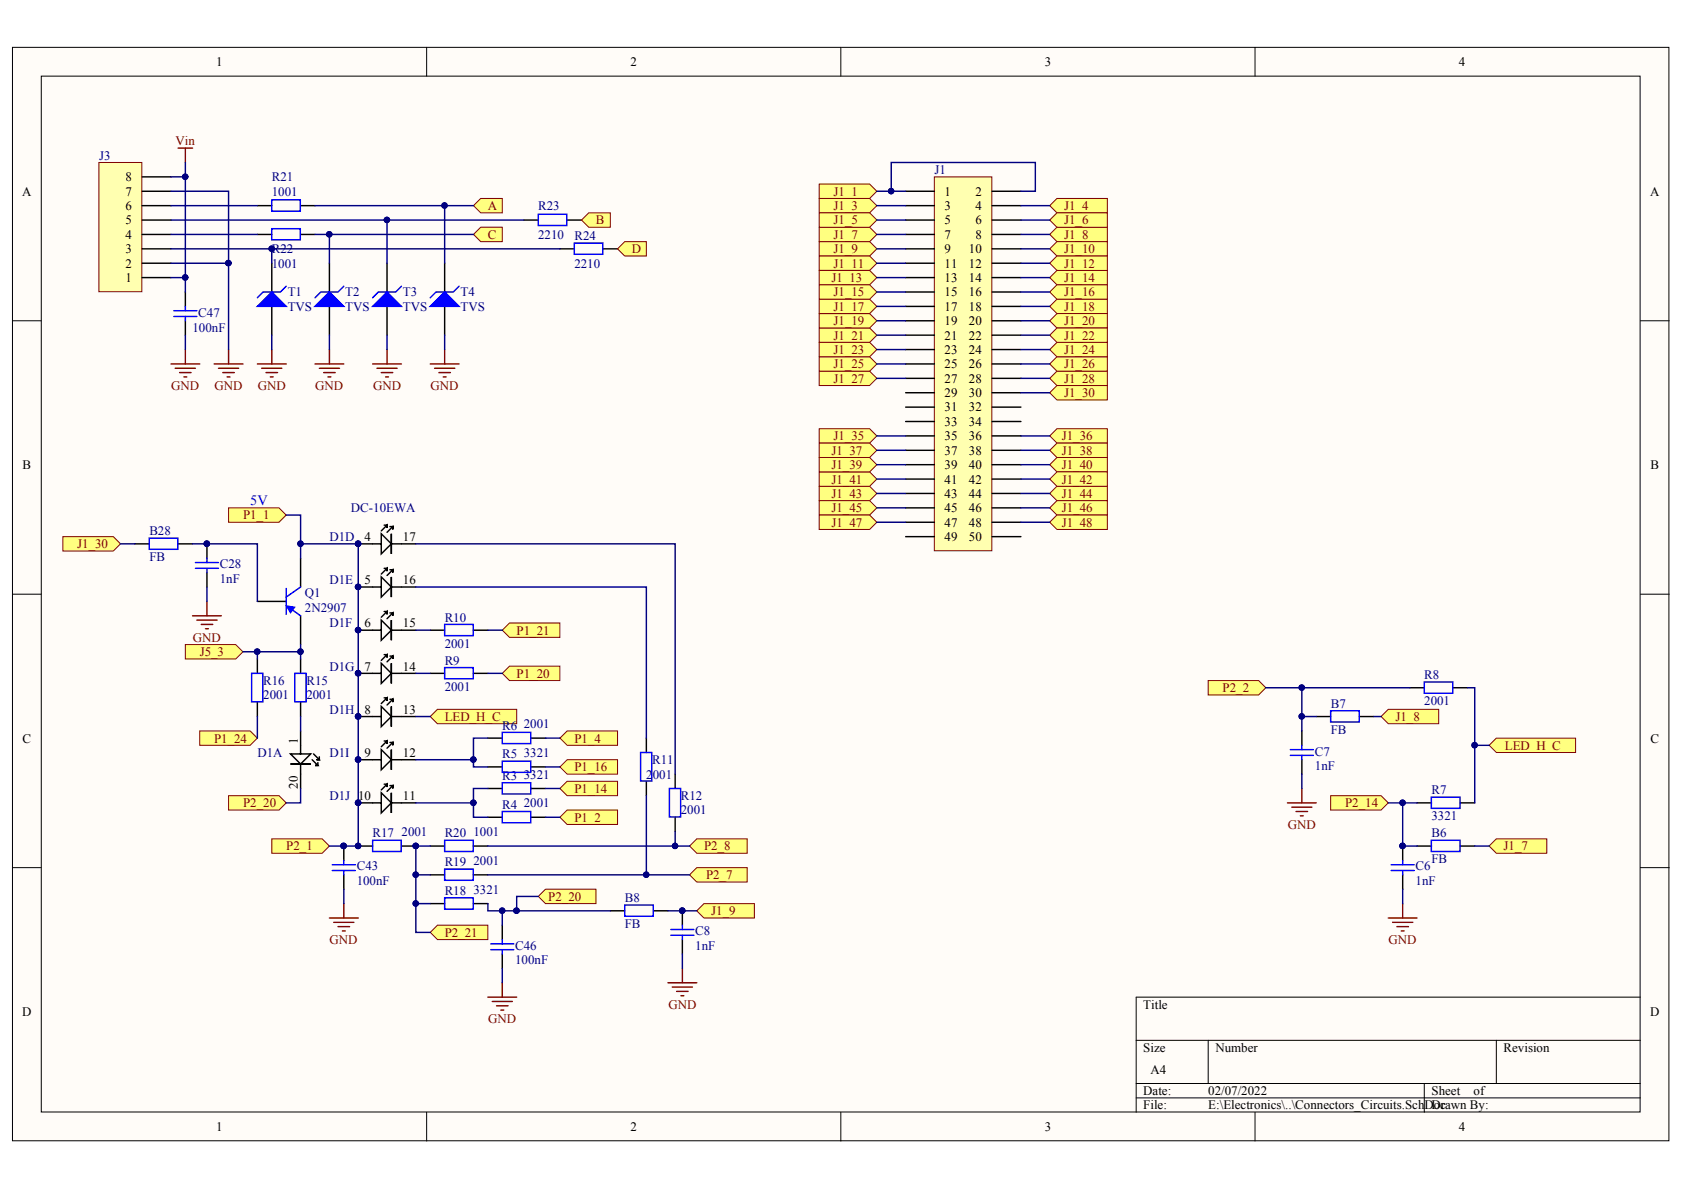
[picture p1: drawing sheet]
<svg xmlns="http://www.w3.org/2000/svg" width="297mm" height="210mm" viewBox="0 0 297 210" stroke-linecap="round" stroke-linejoin="round" font-family="sans-serif">
<defs><g id="words">
<text font-size="2.5" fill="#00f" x="44.1" y="89">5V</text>
<g font-size="2.3">
<text x="38.1" y="11.7">1</text>
<text x="111.2" y="11.7">2</text>
<text x="184.3" y="11.7">3</text>
<text x="257.3" y="11.7">4</text>
<text x="3.9" y="34.5">A</text>
<text x="22.2" y="34.5">7</text>
<text x="22.2" y="32">8</text>
<text x="166.6" y="34.5">1</text>
<text x="172.1" y="34.5">2</text>
<text x="291.1" y="34.5">A</text>
<text x="22.2" y="39.6">5</text>
<text x="22.2" y="37">6</text>
<text x="166.6" y="37">3</text>
<text x="166.6" y="39.6">5</text>
<text x="172.1" y="37">4</text>
<text x="172.1" y="39.6">6</text>
<text x="22.2" y="47.2">2</text>
<text x="22.2" y="44.7">3</text>
<text x="22.2" y="42.1">4</text>
<text x="166.6" y="42.1">7</text>
<text x="166.6" y="44.7">9</text>
<text x="166.6" y="47.2">11</text>
<text x="170.9" y="44.7">10</text>
<text x="170.9" y="47.2">12</text>
<text x="172.1" y="42.1">8</text>
<text x="22.2" y="49.7">1</text>
<text x="166.6" y="49.7">13</text>
<text x="166.6" y="52.3">15</text>
<text x="170.9" y="49.7">14</text>
<text x="170.9" y="52.3">16</text>
<text x="166.6" y="54.8">17</text>
<text x="166.6" y="57.4">19</text>
<text x="166.6" y="59.9">21</text>
<text x="170.9" y="54.8">18</text>
<text x="170.9" y="57.4">20</text>
<text x="170.9" y="59.9">22</text>
<text x="166.6" y="62.4">23</text>
<text x="166.6" y="65">25</text>
<text x="170.9" y="62.4">24</text>
<text x="170.9" y="65">26</text>
<text x="166.6" y="67.5">27</text>
<text x="166.6" y="70">29</text>
<text x="170.9" y="67.5">28</text>
<text x="170.9" y="70">30</text>
<text x="166.6" y="72.6">31</text>
<text x="166.6" y="75.1">33</text>
<text x="166.6" y="77.7">35</text>
<text x="170.9" y="72.6">32</text>
<text x="170.9" y="75.1">34</text>
<text x="170.9" y="77.7">36</text>
<text x="4" y="82.8">B</text>
<text x="166.6" y="80.2">37</text>
<text x="166.6" y="82.8">39</text>
<text x="170.9" y="80.2">38</text>
<text x="170.9" y="82.8">40</text>
<text x="291.1" y="82.8">B</text>
<text x="166.6" y="85.3">41</text>
<text x="166.6" y="87.8">43</text>
<text x="170.9" y="85.3">42</text>
<text x="170.9" y="87.8">44</text>
<text x="64.3" y="95.4">4</text>
<text x="71.1" y="95.4">17</text>
<text x="166.6" y="90.4">45</text>
<text x="166.6" y="92.9">47</text>
<text x="166.6" y="95.4">49</text>
<text x="170.9" y="90.4">46</text>
<text x="170.9" y="92.9">48</text>
<text x="170.9" y="95.4">50</text>
<text x="64.3" y="103.1">5</text>
<text x="71.1" y="103.1">16</text>
<text x="64.3" y="110.7">6</text>
<text x="71.1" y="110.7">15</text>
<text x="64.3" y="118.3">7</text>
<text x="71.1" y="118.3">14</text>
<text x="64.3" y="125.9">8</text>
<text x="71.1" y="125.9">13</text>
<text x="4" y="131">C</text>
<text x="52.5" y="131.2" transform="rotate(-90 52.5 131.2)">1</text>
<text x="291.1" y="131">C</text>
<text x="64.3" y="133.5">9</text>
<text x="71.1" y="133.5">12</text>
<text x="52.5" y="139.1" transform="rotate(-90 52.5 139.1)">20</text>
<text x="71.1" y="141.1">11</text>
<text x="3.9" y="179.2">D</text>
<text x="201.7" y="177.9">Title</text>
<text x="291.1" y="179.2">D</text>
<text x="201.7" y="185.6">Size</text>
<text x="214.4" y="185.6">Number</text>
<text x="265.2" y="185.6">Revision</text>
<text x="202.9" y="189.4">A4</text>
<text x="201.7" y="193.2">Date:</text>
<text x="201.7" y="195.7">File:</text>
<text x="213.1" y="193.2">02/07/2022</text>
<text x="213.1" y="195.7">E:\Electronics\..\Connectors_Circuits.SchDoc</text>
<text x="252.5" y="193.2">Sheet</text>
<text x="252.5" y="195.7">Drawn By:</text>
<text x="259.9" y="193.2">of</text>
<text x="38.1" y="199.5">1</text>
<text x="111.2" y="199.5">2</text>
<text x="184.3" y="199.5">3</text>
<text x="257.3" y="199.5">4</text>
</g>
<g font-size="2.3" fill="#000080">
<text x="17.5" y="28.2">J3</text>
<text x="48" y="34.5">1001</text>
<text x="48" y="32">R21</text>
<text x="164.8" y="30.7">J1</text>
<text x="94.9" y="37">R23</text>
<text x="48" y="47.2">1001</text>
<text x="48" y="44.7">R22</text>
<text x="94.9" y="42.1">2210</text>
<text x="101.3" y="47.2">2210</text>
<text x="101.3" y="42.4">R24</text>
<text x="50.7" y="52.3">T1</text>
<text x="60.9" y="52.3">T2</text>
<text x="71.1" y="52.3">T3</text>
<text x="81.2" y="52.3">T4</text>
<text x="34" y="58.6">100nF</text>
<text x="35" y="55.8">C47</text>
<text x="50.7" y="54.8">TVS</text>
<text x="60.9" y="54.8">TVS</text>
<text x="71.1" y="54.8">TVS</text>
<text x="81.2" y="54.8">TVS</text>
<text x="26.3" y="94.4">B28</text>
<text x="58.1" y="95.4">D1D</text>
<text x="61.9" y="90.4">DC-10EWA</text>
<text x="26.3" y="99">FB</text>
<text x="38.8" y="100.2">C28</text>
<text x="38.8" y="102.8">1nF</text>
<text x="53.8" y="105.3">Q1</text>
<text x="53.8" y="107.9">2N2907</text>
<text x="58.1" y="103.1">D1E</text>
<text x="58.1" y="110.7">D1F</text>
<text x="78.4" y="109.7">R10</text>
<text x="58.1" y="118.3">D1G</text>
<text x="78.4" y="117.3">R9</text>
<text x="78.4" y="114.2">2001</text>
<text x="251.2" y="119.8">R8</text>
<text x="46.4" y="123.3">2001</text>
<text x="46.4" y="120.8">R16</text>
<text x="54" y="123.3">2001</text>
<text x="54" y="120.8">R15</text>
<text x="58.1" y="125.9">D1H</text>
<text x="78.4" y="121.8">2001</text>
<text x="234.7" y="124.9">B7</text>
<text x="251.2" y="124.4">2001</text>
<text x="88.6" y="128.7">R6</text>
<text x="92.4" y="128.4">2001</text>
<text x="234.7" y="129.5">FB</text>
<text x="45.4" y="133.5">D1A</text>
<text x="58.1" y="133.5">D1I</text>
<text x="88.6" y="137.6">R3</text>
<text x="88.6" y="133.8">R5</text>
<text x="92.4" y="137.3">3321</text>
<text x="92.4" y="133.5">3321</text>
<text x="114" y="137.3">2001</text>
<text x="115" y="134.8">R11</text>
<text x="231.9" y="135.8">1nF</text>
<text x="231.9" y="133.3">C7</text>
<text x="58.1" y="141.1">D1J 10</text>
<text x="88.6" y="142.6">R4</text>
<text x="92.4" y="142.4">2001</text>
<text x="120.1" y="143.7">2001</text>
<text x="120.1" y="141.1">R12</text>
<text x="252.5" y="140.1">R7</text>
<text x="65.7" y="147.7">R17</text>
<text x="70.8" y="147.5">2001</text>
<text x="78.4" y="147.7">R20</text>
<text x="83.5" y="147.5">1001</text>
<text x="252.5" y="144.7">3321</text>
<text x="252.5" y="147.7">B6</text>
<text x="62.9" y="153.5">C43</text>
<text x="78.4" y="152.8">R19</text>
<text x="83.5" y="152.5">2001</text>
<text x="249.7" y="153.5">C6</text>
<text x="252.5" y="152.3">FB</text>
<text x="62.9" y="156.1">100nF</text>
<text x="78.4" y="157.9">R18</text>
<text x="83.5" y="157.6">3321</text>
<text x="110.2" y="159.2">B8</text>
<text x="249.7" y="156.1">1nF</text>
<text x="90.9" y="167.5">C46</text>
<text x="110.2" y="163.7">FB</text>
<text x="122.6" y="167.5">1nF</text>
<text x="122.6" y="165">C8</text>
<text x="90.9" y="170.1">100nF</text>
</g>
<g font-size="2.3" fill="#800000">
<text x="31" y="25.6">Vin</text>
<text x="147" y="34.5">J1_1</text>
<text x="86.1" y="37">A</text>
<text x="105.1" y="39.6">B</text>
<text x="147" y="37">J1_3</text>
<text x="147" y="39.6">J1_5</text>
<text x="187.7" y="37">J1_4</text>
<text x="187.7" y="39.6">J1_6</text>
<text x="86.1" y="42.1">C</text>
<text x="111.5" y="44.7">D</text>
<text x="147" y="44.7">J1_9</text>
<text x="147" y="42.1">J1_7</text>
<text x="147" y="47.2">J1_11</text>
<text x="187.7" y="42.1">J1_8</text>
<text x="187.7" y="44.7">J1_10</text>
<text x="187.7" y="47.2">J1_12</text>
<text x="146.6" y="49.7">J1_13</text>
<text x="147" y="52.3">J1_15</text>
<text x="187.7" y="49.7">J1_14</text>
<text x="187.7" y="52.3">J1_16</text>
<text x="147" y="59.9">J1_21</text>
<text x="147" y="57.4">J1_19</text>
<text x="147" y="54.8">J1_17</text>
<text x="187.7" y="54.8">J1_18</text>
<text x="187.7" y="57.4">J1_20</text>
<text x="187.7" y="59.9">J1_22</text>
<text x="147" y="65">J1_25</text>
<text x="147" y="62.4">J1_23</text>
<text x="187.7" y="65">J1_26</text>
<text x="187.7" y="62.4">J1_24</text>
<text x="30.2" y="68.8">GND</text>
<text x="37.8" y="68.8">GND</text>
<text x="45.5" y="68.8">GND</text>
<text x="55.6" y="68.8">GND</text>
<text x="65.8" y="68.8">GND</text>
<text x="75.9" y="68.8">GND</text>
<text x="147" y="67.5">J1_27</text>
<text x="187.7" y="67.5">J1_28</text>
<text x="187.7" y="70">J1_30</text>
<text x="147" y="77.7">J1_35</text>
<text x="187.3" y="77.7">J1_36</text>
<text x="146.6" y="80.2">J1_37</text>
<text x="146.6" y="82.8">J1_39</text>
<text x="187.3" y="82.8">J1_40</text>
<text x="187.3" y="80.2">J1_38</text>
<text x="146.6" y="87.8">J1_43</text>
<text x="146.6" y="85.3">J1_41</text>
<text x="187.3" y="87.8">J1_44</text>
<text x="187.3" y="85.3">J1_42</text>
<text x="42.9" y="91.6">P1_1</text>
<text x="146.6" y="90.4">J1_45</text>
<text x="146.6" y="92.9">J1_47</text>
<text x="187.3" y="90.4">J1_46</text>
<text x="187.3" y="92.9">J1_48</text>
<text x="13.6" y="96.7">J1_30</text>
<text x="34" y="113.2">GND</text>
<text x="91.1" y="111.9">P1_21</text>
<text x="35.2" y="115.7">J5_3</text>
<text x="91.1" y="119.5">P1_20</text>
<text x="215.7" y="122.1">P2_2</text>
<text x="37.8" y="131">P1_24</text>
<text x="78.4" y="127.1">LED_H_C</text>
<text x="101.3" y="131">P1_4</text>
<text x="246.1" y="127.1">J1_8</text>
<text x="101.3" y="136.1">P1_16</text>
<text x="265.4" y="132.3">LED_H_C</text>
<text x="42.9" y="142.4">P2_20</text>
<text x="101.3" y="139.9">P1_14</text>
<text x="237.3" y="142.4">P2_14</text>
<text x="50.5" y="150">P2_1</text>
<text x="101.3" y="144.9">P1_2</text>
<text x="124.2" y="150">P2_8</text>
<text x="227.2" y="146.2">GND</text>
<text x="265.2" y="150">J1_7</text>
<text x="124.5" y="155.1">P2_7</text>
<text x="96.7" y="158.9">P2_20</text>
<text x="125.5" y="161.4">J1_9</text>
<text x="58.1" y="166.5">GND</text>
<text x="78.4" y="165.2">P2_21</text>
<text x="244.9" y="166.5">GND</text>
<text x="117.9" y="177.9">GND</text>
<text x="86.1" y="180.4">GND</text>
</g>
</g></defs>
<g fill="#fffcf8" stroke="#000" stroke-width=".18">
<path d="M2.2 8.4h292.2v192.8h-292.2z"/>
<path d="M7.3 13.4h282v182.7h-282z"/>
</g>
<g fill="none" stroke="#000" stroke-width=".18">
<path d="M75.3 8.4v5M148.3 8.4v5M221.4 8.4v5M2.2 56.6h5.1M289.3 56.6h5.1M2.2 104.8h5.1M289.3 104.8h5.1M2.2 153h5.1M289.3 153h5.1M289.3 175.9h-88.9v20.3M75.3 196.2v5.1M148.3 196.2v5.1"/>
<path d="M200.4 183.5h88.9M200.4 191.1h88.9M200.4 193.7h88.9M213.1 183.5v7.6M221.4 196.2v5.1M251.2 191.1v5.1M263.9 183.5v7.6"/>
</g>
<path d="M17.4 28.7h7.6v22.8h-7.6z" fill="#ffffb0" stroke="#800000" stroke-width=".18"/>
<g fill="none" stroke="#000" stroke-width=".25">
<path d="M25.1 38.8h5.1M25.1 36.3h5.1M25.1 33.7h5.1M25.1 31.2h5.1M45.4 36.3h2.5M53 36.3h2.6M92.4 38.8h2.6M100 38.8h2.6M25.1 49h5.1M25.1 46.4h5.1M25.1 43.9h5.1M25.1 41.4h5.1"/>
<path d="M45.4 41.4h2.5M47.9 46.4v5.1M47.9 54v5.1M53 41.4h2.6M58.1 46.4v5.1M58.1 54v5.1M68.3 46.4v5.1M68.3 54v5.1M78.4 46.4v5.1M78.4 54v5.1M98.8 43.9h2.5M106.4 43.9h2.5"/>
</g>
<g fill="none" stroke="#800000" stroke-width=".25">
<path d="M31.4 26.1h2.6M32.7 26.1v2.6M37.8 64.2h5.1M38.5 65h3.6M39.3 65.7h2M40.1 66.5h.5M40.3 61.7v2.5M45.4 64.2h5.1M46.2 65h3.5M46.9 65.7h2.1M47.7 66.5h.5M47.9 61.7v2.5"/>
<path d="M55.6 64.2h5M56.3 65h3.6M57.1 65.7h2M57.8 66.5h.6M58.1 61.7v2.5M65.7 64.2h5.1M66.5 65h3.5M67.3 65.7h2M68 66.5h.5M68.3 61.7v2.5M75.9 64.2h5.1M76.7 65h3.5"/>
<path d="M77.4 65.7h2M78.2 66.5h.5M78.4 61.7v2.5"/>
</g>
<g fill="#00f" stroke="#00f" stroke-width=".25">
<path d="M45.4 54l2.5-2.5 2.6 2.5z"/>
<path d="M55.6 54l2.5-2.5 2.5 2.5z"/>
<path d="M65.7 54l2.6-2.5 2.5 2.5z"/>
<path d="M75.9 54l2.5-2.5 2.6 2.5z"/>
</g>
<path d="M47.9 35.3h5.1v1.9h-5.1zM95 37.8h5v2h-5zM47.9 40.3h5.1v2h-5.1zM50.5 50.5l-1 1h-3.1l-1 1M60.6 50.5l-1 1h-3l-1 1M70.8 50.5l-1 1h-3.1l-1 1M81 50.5l-1 1h-3.1l-1 1M101.3 42.9h5v2h-5z" fill="none" stroke="#00f" stroke-width=".25"/>
<g fill="#ffff80" stroke="#800000" stroke-width=".18">
<path d="M83.5 36.3l1.3-1.3h3.8v2.5h-3.8z" fill-rule="evenodd"/>
<path d="M102.6 38.8l1.2-1.3h3.9v2.6h-3.9z" fill-rule="evenodd"/>
<path d="M83.5 41.4l1.3-1.3h3.8v2.5h-3.8z" fill-rule="evenodd"/>
<path d="M108.9 43.9l1.3-1.3h3.8v2.6h-3.8z" fill-rule="evenodd"/>
</g>
<g fill="none" stroke="#000" stroke-width=".25">
<path d="M32.7 51.5v2.5M32.7 56.6v2.5M53 98.5v5M63.2 95.9h4.1v-1.7l1.7 1.7-1.7 1.8v-1.8M67.8 92.6h.5v.5v-.5l-1 1M68.8 92.9h.5v.5v-.5l-1 1M69 95.9v-1.7v3.5v-1.8h4.4M45.4 106.1h5.1M53 108.6v5.1M63.2 103.5h4.1v-1.7l1.7 1.7-1.7 1.8v-1.8M63.2 111.2h4.1v-1.8l1.7 1.8-1.7 1.7v-1.7M63.2 118.8h4.1v-1.8l1.7 1.8-1.7 1.8v-1.8"/>
<path d="M67.8 100.2h.5v.6v-.6l-1 1.1M67.8 107.9h.5v.5v-.5l-1 1M67.8 115.5h.5v.5v-.5l-1 1M68.8 100.5h.5v.5v-.5l-1 1M68.8 108.1h.5v.5v-.5l-1 1M68.8 115.7h.5v.5v-.5l-1 1M69 103.5v-1.7v3.5v-1.8h4.4M69 111.2v-1.8v3.5v-1.7h4.4M69 118.8v-1.8v3.6v-1.8h4.4M53 128.9v4.1h1.8l-1.8 1.8-1.8-1.8h1.8M53 134.8h1.8h-3.6h1.8v4.3M55.1 134l1 1h-.5h.5v-.5"/>
<path d="M55.3 133l1 1h-.5h.5v-.5M63.2 126.4h4.1v-1.8l1.7 1.8-1.7 1.8v-1.8M63.2 134h4.1v-1.8l1.7 1.8-1.7 1.8v-1.8M67.8 123.1h.5v.5v-.5l-1 1M67.8 130.7h.5v.5v-.5l-1 1M67.8 138.3h.5v.5v-.5l-1 1M68.8 123.3h.5v.6v-.6l-1 1.1M68.8 131h.5v.5v-.5l-1 1M68.8 138.6h.5v.5v-.5l-1 1M69 126.4v-1.8v3.6v-1.8h4.4M69 134v-1.8v3.6v-1.8h4.4M63.2 141.6h4.1v-1.8l1.7 1.8-1.7 1.8v-1.8"/>
<path d="M69 141.6v-1.8v3.6v-1.8h4.4"/>
</g>
<g fill="#000080" stroke="#000080" stroke-width=".18">
<circle cx="63.2" cy="95.9" r=".48"/>
<circle cx="63.2" cy="103.5" r=".48"/>
<circle cx="63.2" cy="111.1" r=".48"/>
<circle cx="63.2" cy="118.7" r=".48"/>
<circle cx="63.2" cy="126.4" r=".48"/>
<circle cx="63.2" cy="134" r=".48"/>
<circle cx="63.2" cy="141.6" r=".48"/>
</g>
<path d="M30.7 54.8h4M30.7 55.8h4M32.7 54v.8M32.7 55.8v.8M50.5 103.8v4.6M51.2 107.4l1.8 1.2M53 103.5l-2.5 1.8" fill="none" stroke="#00f" stroke-width=".25"/>
<path d="M30.2 64.2h5M30.9 65h3.6M31.7 65.7h2M32.4 66.5h.5M32.7 61.7v2.5" fill="none" stroke="#800000" stroke-width=".25"/>
<path d="M50.5 106.8l1.5 .3-.8 1z" fill="#00f" stroke="#00f" stroke-width=".18"/>
<path d="M40.3 89.6h8.9l1.3 1.3-1.3 1.2h-8.9z" fill-rule="evenodd" fill="#ffff80" stroke="#800000" stroke-width=".18"/>
<path d="M63.2 149.2h2.5M70.8 149.2h2.6M75.9 149.2h2.5M75.9 154.3h2.5M83.5 149.2h2.6M83.5 154.3h2.6" fill="none" stroke="#000" stroke-width=".25"/>
<g fill="#000080" stroke="#000080" stroke-width=".18">
<circle cx="73.3" cy="149.2" r=".48"/>
<circle cx="63.2" cy="149.2" r=".48"/>
</g>
<path d="M65.7 148.2h5.1v2h-5.1zM78.4 153.3h5.1v2h-5.1zM78.4 148.2h5.1v2h-5.1z" fill="none" stroke="#00f" stroke-width=".25"/>
<g fill="#ffff80" stroke="#800000" stroke-width=".18">
<path d="M75.9 164.5l1.3-1.3h8.9v2.5h-8.9z" fill-rule="evenodd"/>
<path d="M121.6 149.2l1.3-1.2h8.9v2.5h-8.9z" fill-rule="evenodd"/>
</g>
<path d="M119.1 136.5v2.6M119.1 144.2v2.5" fill="none" stroke="#000" stroke-width=".25"/>
<path d="M118.1 139.1h2v5h-2z" fill="none" stroke="#00f" stroke-width=".25"/>
<path d="M121.6 154.3l1.3-1.3h8.9v2.6h-8.9z" fill-rule="evenodd" fill="#ffff80" stroke="#800000" stroke-width=".18"/>
<path d="M114 130.2v2.5M114 137.8v2.5M75.9 159.4h2.5M83.5 159.4h2.6" fill="none" stroke="#000" stroke-width=".25"/>
<path d="M113 132.7h2v5.1h-2zM78.4 158.4h5.1v2h-5.1z" fill="none" stroke="#00f" stroke-width=".25"/>
<path d="M95 158.1l1.2-1.3h8.9v2.6h-8.9z" fill-rule="evenodd" fill="#ffff80" stroke="#800000" stroke-width=".18"/>
<path d="M23.8 95.9h2.5M31.4 95.9h2.6M36.5 95.9v2.6M36.5 101v2.5M88.6 163.2v2.5M88.6 168.3v2.5" fill="none" stroke="#000" stroke-width=".25"/>
<path d="M26.3 94.9h5.1v2h-5.1zM34.5 99.2h4M36.5 98.5v.7M34.5 100.2h4M36.5 100.2v.8M86.6 166.5h4M86.6 167.5h4M88.6 165.7v.8M88.6 167.5v.8" fill="none" stroke="#00f" stroke-width=".25"/>
<path d="M34 108.6h5M34.7 109.4h3.6M35.5 110.1h2M36.3 110.9h.5M36.5 106.1v2.5M86.1 175.9h5M86.8 176.6h3.6M87.6 177.4h2M88.3 178.2h.6M88.6 173.3v2.6" fill="none" stroke="#800000" stroke-width=".25"/>
<circle cx="36.5" cy="95.9" r=".48" fill="#000080" stroke="#000080" stroke-width=".18"/>
<path d="M11.1 94.7h8.9l1.3 1.2-1.3 1.3h-8.9z" fill-rule="evenodd" fill="#ffff80" stroke="#800000" stroke-width=".18"/>
<path d="M53 116.2v2.6M53 123.9v2.5" fill="none" stroke="#000" stroke-width=".25"/>
<path d="M52 118.8h2v5h-2z" fill="none" stroke="#00f" stroke-width=".25"/>
<path d="M40.3 140.3h8.9l1.3 1.3-1.3 1.3h-8.9z" fill-rule="evenodd" fill="#ffff80" stroke="#800000" stroke-width=".18"/>
<path d="M107.7 160.7h2.5M115.3 160.7h2.5M120.4 160.7v2.5M120.4 165.7v2.6" fill="none" stroke="#000" stroke-width=".25"/>
<circle cx="120.3" cy="160.6" r=".48" fill="#000080" stroke="#000080" stroke-width=".18"/>
<path d="M110.2 159.6h5v2h-5zM118.3 165h4.1M118.3 164h4.1M120.4 163.2v.8M120.4 165v.7" fill="none" stroke="#00f" stroke-width=".25"/>
<path d="M117.8 173.3h5.1M118.6 174.1h3.5M119.3 174.9h2.1M120.1 175.6h.5M120.4 170.8v2.5" fill="none" stroke="#800000" stroke-width=".25"/>
<path d="M122.9 160.7l1.3-1.3h8.9v2.5h-8.9z" fill-rule="evenodd" fill="#ffff80" stroke="#800000" stroke-width=".18"/>
<path d="M60.6 149.2v2.6M60.6 154.3v2.5" fill="none" stroke="#000" stroke-width=".25"/>
<circle cx="60.6" cy="149.2" r=".49" fill="#000080" stroke="#000080" stroke-width=".18"/>
<path d="M58.6 153.5h4.1M58.6 152.5h4.1M60.6 151.8v.7M60.6 153.5v.8" fill="none" stroke="#00f" stroke-width=".25"/>
<path d="M47.9 148h8.9l1.3 1.2-1.3 1.3h-8.9z" fill-rule="evenodd" fill="#ffff80" stroke="#800000" stroke-width=".18"/>
<path d="M60.6 159.4v2.5M58.1 161.9h5.1M58.9 162.7h3.5M59.6 163.4h2.1M60.4 164.2h.5" fill="none" stroke="#800000" stroke-width=".25"/>
<path d="M248.7 121.3h2.5M256.3 121.3h2.6" fill="none" stroke="#000" stroke-width=".25"/>
<path d="M251.2 120.3h5.1v2h-5.1z" fill="none" stroke="#00f" stroke-width=".25"/>
<path d="M213.1 120h8.9l1.3 1.3-1.3 1.3h-8.9z" fill-rule="evenodd" fill="#ffff80" stroke="#800000" stroke-width=".18"/>
<path d="M250 141.6h2.5M257.6 141.6h2.5" fill="none" stroke="#000" stroke-width=".25"/>
<path d="M252.5 140.6h5v2h-5z" fill="none" stroke="#00f" stroke-width=".25"/>
<path d="M234.7 140.3h8.9l1.3 1.3-1.3 1.3h-8.9z" fill-rule="evenodd" fill="#ffff80" stroke="#800000" stroke-width=".18"/>
<path d="M247.4 149.2v2.6M247.4 154.3v2.5M250 149.2h2.5M257.6 149.2h2.5" fill="none" stroke="#000" stroke-width=".25"/>
<circle cx="247.4" cy="149.2" r=".48" fill="#000080" stroke="#000080" stroke-width=".18"/>
<path d="M245.4 153.5h4.1M245.4 152.5h4.1M247.4 151.8v.7M247.4 153.5v.8M252.5 148.2h5v2h-5z" fill="none" stroke="#00f" stroke-width=".25"/>
<path d="M247.4 159.4v2.5M244.9 161.9h5.1M245.6 162.7h3.6M246.4 163.4h2M247.2 164.2h.5" fill="none" stroke="#800000" stroke-width=".25"/>
<g fill="#ffff80" stroke="#800000" stroke-width=".18">
<path d="M262.7 149.2l1.2-1.2h8.9v2.5h-8.9z" fill-rule="evenodd"/>
<path d="M75.9 126.4l1.3-1.3h13.9v2.6h-13.9z" fill-rule="evenodd"/>
<path d="M262.7 131.5l1.2-1.3h14v2.5h-14z" fill-rule="evenodd"/>
</g>
<path d="M229.6 128.9v2.6M229.6 134v2.5M232.2 126.4h2.5M239.8 126.4h2.5" fill="none" stroke="#000" stroke-width=".25"/>
<path d="M227.6 133.2h4.1M227.6 132.2h4.1M229.6 131.5v.7M229.6 133.2v.8M234.7 125.4h5v2h-5z" fill="none" stroke="#00f" stroke-width=".25"/>
<path d="M229.6 139.1v2.5M227.1 141.6h5.1M227.9 142.4h3.5M228.6 143.1h2M229.4 143.9h.5" fill="none" stroke="#800000" stroke-width=".25"/>
<path d="M243.6 126.4l1.3-1.3h8.9v2.6h-8.9z" fill-rule="evenodd" fill="#ffff80" stroke="#800000" stroke-width=".18"/>
<path d="M86.1 139.1h2.5M93.7 139.1h2.5M86.1 144.2h2.5M93.7 144.2h2.5" fill="none" stroke="#000" stroke-width=".25"/>
<path d="M88.6 138.1h5v1.9h-5zM88.6 143.1h5v2h-5z" fill="none" stroke="#00f" stroke-width=".25"/>
<path d="M98.8 144.2l1.2-1.3h8.9v2.5h-8.9z" fill-rule="evenodd" fill="#ffff80" stroke="#800000" stroke-width=".18"/>
<path d="M86.1 130.2h2.5M93.7 130.2h2.5" fill="none" stroke="#000" stroke-width=".25"/>
<path d="M88.6 129.2h5v2h-5z" fill="none" stroke="#00f" stroke-width=".25"/>
<path d="M98.8 139.1l1.2-1.3h8.9v2.5h-8.9z" fill-rule="evenodd" fill="#ffff80" stroke="#800000" stroke-width=".18"/>
<path d="M86.1 135.3h2.5M93.7 135.3h2.5" fill="none" stroke="#000" stroke-width=".25"/>
<path d="M88.6 134.3h5v1.9h-5z" fill="none" stroke="#00f" stroke-width=".25"/>
<g fill="#ffff80" stroke="#800000" stroke-width=".18">
<path d="M98.8 130.2l1.2-1.3h8.9v2.6h-8.9z" fill-rule="evenodd"/>
<path d="M98.8 135.3l1.2-1.3h8.9v2.5h-8.9z" fill-rule="evenodd"/>
</g>
<path d="M75.9 118.8h2.5M83.5 118.8h2.6" fill="none" stroke="#000" stroke-width=".25"/>
<path d="M78.4 117.8h5.1v1.9h-5.1z" fill="none" stroke="#00f" stroke-width=".25"/>
<g fill="#ffff80" stroke="#800000" stroke-width=".18">
<path d="M88.6 118.8l1.3-1.3h8.9v2.5h-8.9z" fill-rule="evenodd"/>
<path d="M88.6 111.2l1.3-1.3h8.9v2.5h-8.9z" fill-rule="evenodd"/>
</g>
<path d="M45.4 116.2v2.6M75.9 111.2h2.5M83.5 111.2h2.6M45.4 123.9v2.5" fill="none" stroke="#000" stroke-width=".25"/>
<path d="M44.4 118.8h2v5h-2zM78.4 110.1h5.1v2h-5.1z" fill="none" stroke="#00f" stroke-width=".25"/>
<g fill="#ffff80" stroke="#800000" stroke-width=".18">
<path d="M35.2 128.9h8.9l1.3 1.3-1.3 1.3h-8.9z" fill-rule="evenodd"/>
<path d="M32.7 113.7h8.9l1.3 1.3-1.3 1.2h-8.9z" fill-rule="evenodd"/>
</g>
<g fill="none" stroke="#000080" stroke-width=".25">
<path d="M30.2 33.7h10.1v12.7h-10.1M30.2 38.8h38.1v7.6M30.2 36.3h15.2M32.7 28.7v2.5h-2.5M32.7 31.2v17.8h-2.5M55.6 36.3h22.8v10.1M68.3 38.8h24.1M78.4 36.3h5.1M30.2 43.9h17.7v2.5M30.2 41.4h15.2M32.7 49v2.5M32.7 59.1v2.6"/>
<path d="M40.3 46.4v15.3M47.9 59.1v2.6M47.9 43.9h50.9M55.6 41.4h2.5v5M58.1 59.1v2.6M58.1 41.4h25.4M68.3 59.1v2.6M78.4 59.1v2.6M21.3 95.9h2.5M34 95.9h11.4v10.2M50.5 90.9h2.5v7.6M53 95.9h10.2v53.3h-5.1"/>
<path d="M73.4 95.9h45.7v40.6M36.5 103.5v2.6M42.9 115h2.5M53 113.7v2.5M53 115h-7.6v1.2M73.4 103.5h40.6v26.7M73.4 118.8h2.5M73.4 111.2h2.5M86.1 118.8h2.5M86.1 111.2h2.5M45.4 126.4v3.8M53 139.1v2.5h-2.5"/>
<path d="M53 126.4v2.5M73.4 126.4h2.5M73.4 134h10.1M86.1 139.1h-2.6v5.1h2.6M86.1 130.2h-2.6v5.1h2.6M96.2 139.1h2.6M96.2 130.2h2.6M96.2 135.3h2.6M223.3 121.3h25.4M229.6 121.3v5.1M229.6 136.5v2.6M232.2 126.4h-2.6v2.5"/>
<path d="M242.3 126.4h1.3M258.9 121.3h1.2v20.3M260.1 131.5h2.6M60.6 156.8v2.6M73.4 154.3v5.1h2.5M73.4 159.4v5.1h2.5M73.4 141.6h10.1M75.9 149.2h-2.5v5.1h2.5M86.1 149.2h35.5M86.1 154.3h35.5M86.1 159.4v1.3h21.6M95 158.1h-3.9v2.6"/>
<path d="M96.2 144.2h2.6M114 140.3v14M119.1 146.7v2.5M244.9 141.6h5.1M247.4 141.6v7.6h2.6M247.4 156.8v2.6M260.1 149.2h2.6M88.6 160.7v2.5M88.6 170.8v2.5M117.8 160.7h5.1M120.4 168.3v2.5"/>
</g>
<g fill="#000080" stroke="#000080" stroke-width=".18">
<circle cx="32.7" cy="31.2" r=".48"/>
<circle cx="32.7" cy="48.9" r=".48"/>
<circle cx="40.3" cy="46.4" r=".49"/>
<circle cx="47.9" cy="43.9" r=".48"/>
<circle cx="68.2" cy="38.8" r=".48"/>
<circle cx="58.1" cy="41.3" r=".48"/>
<circle cx="78.4" cy="36.2" r=".48"/>
<circle cx="53" cy="95.9" r=".48"/>
<circle cx="73.3" cy="154.3" r=".48"/>
<circle cx="73.3" cy="149.2" r=".48"/>
<circle cx="73.3" cy="159.4" r=".48"/>
<circle cx="119.1" cy="149.2" r=".48"/>
<circle cx="114" cy="154.3" r=".48"/>
<circle cx="88.6" cy="160.6" r=".48"/>
<circle cx="53" cy="114.9" r=".48"/>
<circle cx="120.3" cy="160.6" r=".48"/>
<circle cx="60.6" cy="149.2" r=".49"/>
<circle cx="63.2" cy="149.2" r=".48"/>
<circle cx="63.2" cy="141.6" r=".48"/>
<circle cx="63.2" cy="134" r=".48"/>
<circle cx="63.2" cy="126.4" r=".48"/>
<circle cx="63.2" cy="118.7" r=".48"/>
<circle cx="63.2" cy="111.1" r=".48"/>
<circle cx="63.2" cy="103.5" r=".48"/>
<circle cx="63.2" cy="95.9" r=".48"/>
<circle cx="229.6" cy="121.3" r=".48"/>
<circle cx="247.4" cy="141.6" r=".48"/>
<circle cx="247.4" cy="149.2" r=".48"/>
<circle cx="260.1" cy="131.4" r=".48"/>
<circle cx="91.1" cy="160.6" r=".49"/>
<circle cx="229.6" cy="126.4" r=".48"/>
<circle cx="83.5" cy="141.6" r=".48"/>
<circle cx="83.5" cy="134" r=".48"/>
<circle cx="36.5" cy="95.9" r=".48"/>
<circle cx="45.4" cy="114.9" r=".49"/>
</g>
<path d="M164.8 31.2h10.1v65.9h-10.1z" fill="#ffffb0" stroke="#800000" stroke-width=".18"/>
<g fill="none" stroke="#000" stroke-width=".25">
<path d="M159.7 33.7h5.1M159.7 36.3h5.1M159.7 38.8h5.1M175 33.7h5.1M175 36.3h5.1M175 38.8h5.1M159.7 41.4h5.1M159.7 43.9h5.1M159.7 46.4h5.1M159.7 49h5.1M159.7 51.5h5.1M159.7 54h5.1"/>
<path d="M159.7 56.6h5.1M159.7 59.1h5.1M175 41.4h5.1M175 43.9h5.1M175 46.4h5.1M175 49h5.1M175 51.5h5.1M175 54h5.1M175 56.6h5.1M175 59.1h5.1M159.7 61.7h5.1M159.7 64.2h5.1"/>
<path d="M159.7 66.7h5.1M159.7 69.3h5.1M159.7 71.8h5.1M159.7 74.4h5.1M159.7 76.9h5.1M159.7 79.4h5.1M175 61.7h5.1M175 64.2h5.1M175 66.7h5.1M175 69.3h5.1M175 71.8h5.1M175 74.4h5.1"/>
<path d="M175 76.9h5.1M175 79.4h5.1M159.7 82h5.1M159.7 84.5h5.1M159.7 87h5.1M159.7 89.6h5.1M159.7 92.1h5.1M159.7 94.7h5.1M175 82h5.1M175 84.5h5.1M175 87h5.1M175 89.6h5.1"/>
<path d="M175 92.1h5.1M175 94.7h5.1"/>
</g>
<g fill="#ffff80" stroke="#800000" stroke-width=".18">
<path d="M144.5 65.5h8.9l1.3 1.2-1.3 1.3h-8.9z" fill-rule="evenodd"/>
<path d="M185.2 66.7l1.2-1.2h8.9v2.5h-8.9z" fill-rule="evenodd"/>
<path d="M185.2 64.2l1.2-1.3h8.9v2.6h-8.9z" fill-rule="evenodd"/>
<path d="M144.5 62.9h8.9l1.3 1.3-1.3 1.3h-8.9z" fill-rule="evenodd"/>
<path d="M144.5 32.5h8.9l1.3 1.2-1.3 1.3h-8.9z" fill-rule="evenodd"/>
<path d="M185.2 69.3l1.2-1.3h8.9v2.5h-8.9z" fill-rule="evenodd"/>
<path d="M144.5 42.6h8.9l1.3 1.3-1.3 1.3h-8.9z" fill-rule="evenodd"/>
<path d="M144.5 40.1h8.9l1.3 1.3-1.3 1.2h-8.9z" fill-rule="evenodd"/>
<path d="M185.2 41.4l1.2-1.3h8.9v2.5h-8.9z" fill-rule="evenodd"/>
<path d="M185.2 36.3l1.2-1.3h8.9v2.5h-8.9z" fill-rule="evenodd"/>
<path d="M185.2 38.8l1.2-1.3h8.9v2.6h-8.9z" fill-rule="evenodd"/>
<path d="M144.5 35h8.9l1.3 1.3-1.3 1.2h-8.9z" fill-rule="evenodd"/>
<path d="M144.5 37.5h8.9l1.3 1.3-1.3 1.3h-8.9z" fill-rule="evenodd"/>
<path d="M144.5 45.2h8.9l1.3 1.2-1.3 1.3h-8.9z" fill-rule="evenodd"/>
<path d="M185.2 61.7l1.2-1.3h8.9v2.5h-8.9z" fill-rule="evenodd"/>
<path d="M144.5 57.9h8.9l1.3 1.2-1.3 1.3h-8.9z" fill-rule="evenodd"/>
<path d="M144.5 55.3h8.9l1.3 1.3-1.3 1.3h-8.9z" fill-rule="evenodd"/>
<path d="M185.2 43.9l1.2-1.3h8.9v2.6h-8.9z" fill-rule="evenodd"/>
<path d="M144.5 52.8h8.9l1.3 1.2-1.3 1.3h-8.9z" fill-rule="evenodd"/>
<path d="M185.2 54l1.2-1.2h8.9v2.5h-8.9z" fill-rule="evenodd"/>
<path d="M185.2 56.6l1.2-1.3h8.9v2.6h-8.9z" fill-rule="evenodd"/>
<path d="M144.5 47.7h8.9l1.3 1.3-1.3 1.2h-8.9z" fill-rule="evenodd"/>
<path d="M185.2 49l1.2-1.3h8.9v2.5h-8.9z" fill-rule="evenodd"/>
<path d="M144.5 50.2h8.9l1.3 1.3-1.3 1.3h-8.9z" fill-rule="evenodd"/>
<path d="M185.2 59.1l1.2-1.2h8.9v2.5h-8.9z" fill-rule="evenodd"/>
<path d="M185.2 46.4l1.2-1.2h8.9v2.5h-8.9z" fill-rule="evenodd"/>
<path d="M185.2 51.5l1.2-1.3h8.9v2.6h-8.9z" fill-rule="evenodd"/>
<path d="M144.5 60.4h8.9l1.3 1.3-1.3 1.2h-8.9z" fill-rule="evenodd"/>
<path d="M144.5 75.6h8.9l1.3 1.3-1.3 1.3h-8.9z" fill-rule="evenodd"/>
<path d="M144.5 85.8h8.9l1.3 1.2-1.3 1.3h-8.9z" fill-rule="evenodd"/>
<path d="M144.5 88.3h8.9l1.3 1.3-1.3 1.3h-8.9z" fill-rule="evenodd"/>
<path d="M144.5 90.9h8.9l1.3 1.2-1.3 1.3h-8.9z" fill-rule="evenodd"/>
<path d="M185.2 76.9l1.2-1.3h8.9v2.6h-8.9z" fill-rule="evenodd"/>
<path d="M144.5 83.2h8.9l1.3 1.3-1.3 1.3h-8.9z" fill-rule="evenodd"/>
<path d="M185.2 87l1.2-1.2h8.9v2.5h-8.9z" fill-rule="evenodd"/>
<path d="M185.2 89.6l1.2-1.3h8.9v2.6h-8.9z" fill-rule="evenodd"/>
<path d="M185.2 92.1l1.2-1.2h8.9v2.5h-8.9z" fill-rule="evenodd"/>
</g>
<g fill="none" stroke="#000080" stroke-width=".25">
<path d="M154.7 33.7h2.5M154.7 36.3h5M154.7 38.8h5M159.7 33.7h-2.5v-5h25.4v5h-2.5M180.1 36.3h5.1M180.1 38.8h5.1M154.7 43.9h5M154.7 41.4h5M154.7 46.4h5M154.7 59.1h5M154.7 56.6h5M154.7 54h5"/>
<path d="M154.7 49h5M154.7 51.5h5M180.1 43.9h5.1M180.1 41.4h5.1M180.1 46.4h5.1M180.1 59.1h5.1M180.1 56.6h5.1M180.1 54h5.1M180.1 49h5.1M180.1 51.5h5.1M154.7 66.7h5M154.7 64.2h5"/>
<path d="M154.7 61.7h5M154.7 76.9h5M180.1 66.7h5.1M180.1 64.2h5.1M180.1 69.3h5.1M180.1 61.7h5.1M180.1 76.9h5.1M154.7 87h5M154.7 89.6h5M154.7 92.1h5M154.7 84.5h5M180.1 87h5.1"/>
<path d="M180.1 89.6h5.1M180.1 92.1h5.1"/>
</g>
<circle cx="157.2" cy="33.7" r=".48" fill="#000080" stroke="#000080" stroke-width=".18"/>
<path d="M144.5 78.2h8.9l1.3 1.2-1.3 1.3h-8.9z" fill-rule="evenodd" fill="#ffff80" stroke="#800000" stroke-width=".18"/>
<path d="M154.7 79.4h5" fill="none" stroke="#000080" stroke-width=".25"/>
<path d="M185.2 82l1.2-1.3h8.9v2.5h-8.9z" fill-rule="evenodd" fill="#ffff80" stroke="#800000" stroke-width=".18"/>
<path d="M180.1 82h5.1" fill="none" stroke="#000080" stroke-width=".25"/>
<path d="M185.2 84.5l1.2-1.3h8.9v2.6h-8.9z" fill-rule="evenodd" fill="#ffff80" stroke="#800000" stroke-width=".18"/>
<path d="M180.1 84.5h5.1" fill="none" stroke="#000080" stroke-width=".25"/>
<path d="M144.5 80.7h8.9l1.3 1.3-1.3 1.2h-8.9z" fill-rule="evenodd" fill="#ffff80" stroke="#800000" stroke-width=".18"/>
<path d="M154.7 82h5" fill="none" stroke="#000080" stroke-width=".25"/>
<path d="M185.2 79.4l1.2-1.2h8.9v2.5h-8.9z" fill-rule="evenodd" fill="#ffff80" stroke="#800000" stroke-width=".18"/>
<path d="M180.1 79.4h5.1" fill="none" stroke="#000080" stroke-width=".25"/>
<use href="#words"/>
</svg>
